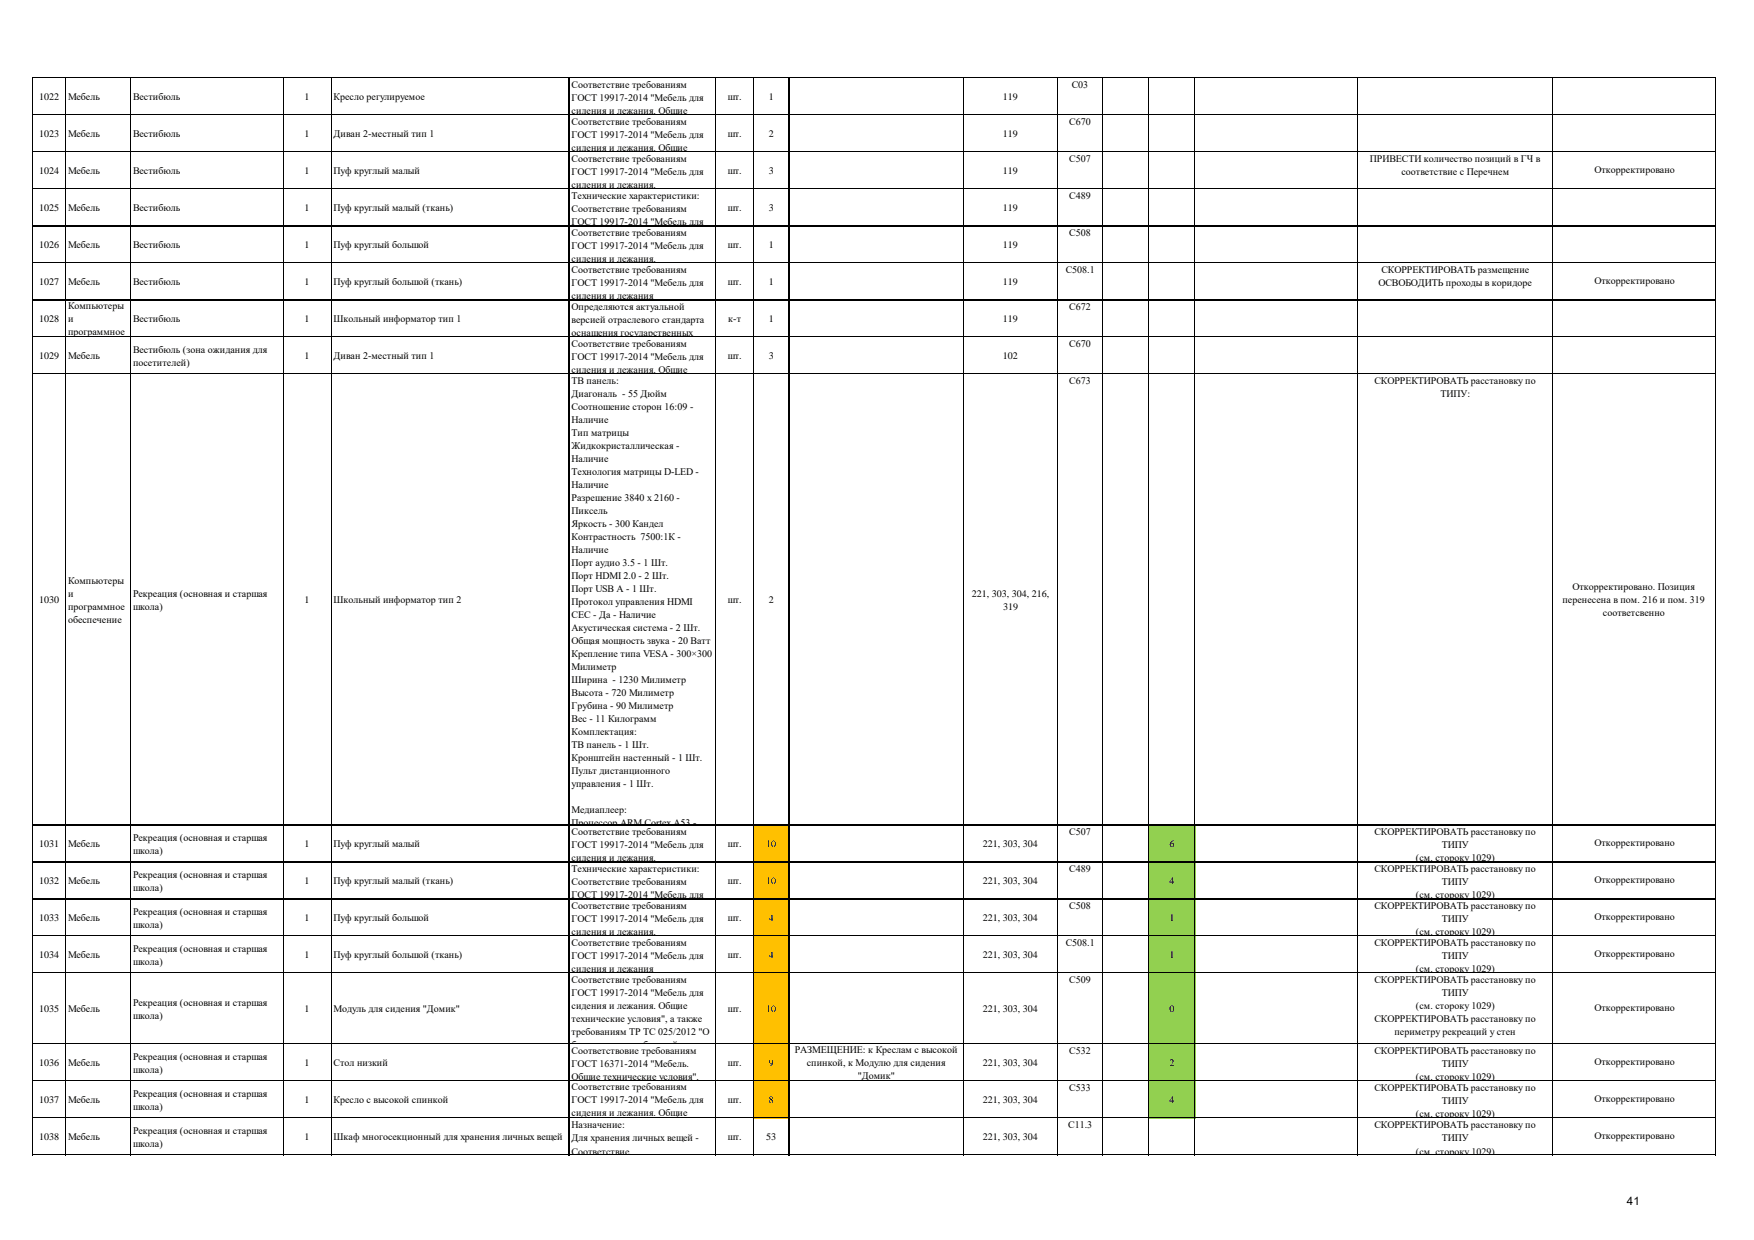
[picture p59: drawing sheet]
<svg xmlns="http://www.w3.org/2000/svg" width="297mm" height="210mm" viewBox="0 0 297 210" stroke-linecap="round" stroke-linejoin="round" font-family="sans-serif">
<defs><g id="words">
<text font-size="1.9" x="275.5" y="204">41</text>
<g font-size="1.7">
<text x="6.6" y="16.9">1022</text>
<text x="11.5" y="16.9">Мебель</text>
<text x="22.5" y="16.9">Вестибюль</text>
<text x="51.6" y="16.9">1</text>
<text x="56.5" y="16.9">Кресло регулируемое</text>
<text x="96.8" y="14.9">Cоответствие требованиям</text>
<text x="96.8" y="17.1">ГОСТ 19917-2014 &quot;Мебель для</text>
<text x="123.2" y="16.9">шт.</text>
<text x="130.2" y="16.9">1</text>
<text x="169.8" y="16.9">119</text>
<text x="181.5" y="14.9">С03</text>
<text x="6.6" y="23.2">1023</text>
<text x="11.5" y="23.2">Мебель</text>
<text x="22.5" y="23.2">Вестибюль</text>
<text x="51.6" y="23.2">1</text>
<text x="56.5" y="23.2">Диван 2-местный тип 1</text>
<text x="96.8" y="19.3">сидения и лежания. Общие</text>
<text x="96.8" y="21.2">Cоответствие требованиям</text>
<text x="96.8" y="23.4">ГОСТ 19917-2014 &quot;Мебель для</text>
<text x="123.2" y="23.2">шт.</text>
<text x="130.2" y="23.2">2</text>
<text x="169.8" y="23.2">119</text>
<text x="181.1" y="21.2">С670</text>
<text x="6.6" y="29.5">1024</text>
<text x="11.5" y="29.5">Мебель</text>
<text x="22.5" y="29.5">Вестибюль</text>
<text x="51.6" y="29.5">1</text>
<text x="56.5" y="29.5">Пуф круглый малый</text>
<text x="96.8" y="25.6">сидения и лежания. Общие</text>
<text x="96.8" y="27.4">Cоответствие требованиям</text>
<text x="96.8" y="29.7">ГОСТ 19917-2014 &quot;Мебель для</text>
<text x="123.2" y="29.5">шт.</text>
<text x="130.2" y="29.5">3</text>
<text x="169.8" y="29.5">119</text>
<text x="181.1" y="27.4">С507</text>
<text x="232" y="27.4">ПРИВЕСТИ количество позиций в ГЧ в</text>
<text x="237.3" y="29.7">соответствие с Перечнем</text>
<text x="270" y="29.3">Откорректировано</text>
<text x="6.6" y="35.7">1025</text>
<text x="11.5" y="35.7">Мебель</text>
<text x="22.5" y="35.7">Вестибюль</text>
<text x="51.6" y="35.7">1</text>
<text x="56.5" y="35.7">Пуф круглый малый (ткань)</text>
<text x="96.8" y="31.9">сидения и лежания.</text>
<text x="96.8" y="33.7">Технические характеристики:</text>
<text x="96.8" y="35.9">Cоответствие требованиям</text>
<text x="123.2" y="35.7">шт.</text>
<text x="130.2" y="35.7">3</text>
<text x="169.8" y="35.7">119</text>
<text x="181.1" y="33.7">С489</text>
<text x="96.8" y="38.1">ГОСТ 19917-2014 &quot;Мебель для</text>
<text x="96.8" y="40">Cоответствие требованиям</text>
<text x="181.1" y="40">С508</text>
<text x="6.6" y="42">1026</text>
<text x="11.5" y="42">Мебель</text>
<text x="22.5" y="42">Вестибюль</text>
<text x="51.6" y="42">1</text>
<text x="56.5" y="42">Пуф круглый большой</text>
<text x="96.8" y="42.2">ГОСТ 19917-2014 &quot;Мебель для</text>
<text x="96.8" y="44.4">сидения и лежания.</text>
<text x="96.8" y="46.3">Cоответствие требованиям</text>
<text x="123.2" y="42">шт.</text>
<text x="130.2" y="42">1</text>
<text x="169.8" y="42">119</text>
<text x="180.5" y="46.3">С508.1</text>
<text x="233.9" y="46.3">СКОРРЕКТИРОВАТЬ размещение</text>
<text x="6.6" y="48.3">1027</text>
<text x="11.5" y="48.3">Мебель</text>
<text x="11.5" y="52.3">Компьютеры</text>
<text x="22.5" y="48.3">Вестибюль</text>
<text x="51.6" y="48.3">1</text>
<text x="56.5" y="48.3">Пуф круглый большой (ткань)</text>
<text x="96.8" y="48.5">ГОСТ 19917-2014 &quot;Мебель для</text>
<text x="96.8" y="50.7">сидения и лежания</text>
<text x="96.8" y="52.5">Определяются актуальной</text>
<text x="123.2" y="48.3">шт.</text>
<text x="130.2" y="48.3">1</text>
<text x="169.8" y="48.3">119</text>
<text x="181.1" y="52.5">С672</text>
<text x="233.4" y="48.5">ОСВОБОДИТЬ проходы в коридоре</text>
<text x="270" y="48.1">Откорректировано</text>
<text x="6.6" y="54.6">1028</text>
<text x="11.5" y="54.6">и</text>
<text x="11.5" y="56.8">программное</text>
<text x="22.5" y="54.6">Вестибюль</text>
<text x="22.5" y="59.7">Вестибюль (зона ожидания для</text>
<text x="51.6" y="54.6">1</text>
<text x="56.5" y="54.6">Школьный информатор тип 1</text>
<text x="96.8" y="54.7">версией отраслевого стандарта</text>
<text x="96.8" y="56.9">оснащения государственных</text>
<text x="96.8" y="58.8">Cоответствие требованиям</text>
<text x="123.3" y="54.6">к-т</text>
<text x="130.2" y="54.6">1</text>
<text x="169.8" y="54.6">119</text>
<text x="181.1" y="58.8">С670</text>
<text x="6.6" y="60.8">1029</text>
<text x="11.5" y="60.8">Мебель</text>
<text x="22.5" y="61.9">посетителей)</text>
<text x="51.6" y="60.8">1</text>
<text x="56.5" y="60.8">Диван 2-местный тип 1</text>
<text x="96.8" y="61">ГОСТ 19917-2014 &quot;Мебель для</text>
<text x="96.8" y="63.2">сидения и лежания. Общие</text>
<text x="96.8" y="65.1">ТВ панель:</text>
<text x="123.2" y="60.8">шт.</text>
<text x="130.2" y="60.8">3</text>
<text x="169.8" y="60.8">102</text>
<text x="181.1" y="65.1">С673</text>
<text x="232.7" y="65.1">СКОРРЕКТИРОВАТЬ расстановку по</text>
<text x="96.8" y="67.3">Диагональ - 55 Дюйм</text>
<text x="96.8" y="69.5">Соотношение сторон 16:09 -</text>
<text x="96.8" y="71.7">Наличие</text>
<text x="243.9" y="67.3">ТИПУ:</text>
<text x="96.8" y="73.9">Тип матрицы</text>
<text x="96.8" y="76.1">Жидкокристаллическая -</text>
<text x="96.8" y="78.3">Наличие</text>
<text x="96.8" y="80.5">Технология матрицы D-LED -</text>
<text x="96.8" y="82.7">Наличие</text>
<text x="96.8" y="84.9">Разрешение 3840 x 2160 -</text>
<text x="96.8" y="87.1">Пиксель</text>
<text x="96.8" y="89.3">Яркость - 300 Кандел</text>
<text x="96.8" y="91.5">Контрастность 7500:1К -</text>
<text x="96.8" y="93.7">Наличие</text>
<text x="96.8" y="95.9">Порт аудио 3.5 - 1 Шт.</text>
<text x="11.5" y="98.8">Компьютеры</text>
<text x="11.5" y="101">и</text>
<text x="22.5" y="101">Рекреация (основная и старшая</text>
<text x="96.8" y="98.1">Порт HDMI 2.0 - 2 Шт.</text>
<text x="96.8" y="100.3">Порт USB A - 1 Шт.</text>
<text x="164.5" y="101">221, 303, 304, 216,</text>
<text x="266.3" y="99.9">Откорректировано. Позиция</text>
<text x="6.6" y="102.2">1030</text>
<text x="11.5" y="103.3">программное</text>
<text x="11.5" y="105.5">обеспечение</text>
<text x="22.5" y="103.3">школа)</text>
<text x="51.6" y="102.2">1</text>
<text x="56.5" y="102.2">Школьный информатор тип 2</text>
<text x="96.8" y="102.5">Протокол управления HDMI</text>
<text x="96.8" y="104.7">CEC - Да - Наличие</text>
<text x="96.8" y="106.9">Акустическая система - 2 Шт.</text>
<text x="123.2" y="102.2">шт.</text>
<text x="130.2" y="102.2">2</text>
<text x="169.9" y="103.3">319</text>
<text x="264.6" y="102.2">перенесена в пом. 216 и пом. 319</text>
<text x="271.4" y="104.4">соответсвенно</text>
<text x="96.8" y="109.1">Общая мощность звука - 20 Ватт</text>
<text x="96.8" y="111.3">Крепление типа VESA - 300×300</text>
<text x="96.8" y="113.5">Милиметр</text>
<text x="96.8" y="115.7">Ширина - 1230 Милиметр</text>
<text x="96.8" y="117.9">Высота - 720 Милиметр</text>
<text x="96.8" y="120.1">Грубина - 90 Милиметр</text>
<text x="96.8" y="122.3">Вес - 11 Килограмм</text>
<text x="96.8" y="124.5">Комплектация:</text>
<text x="96.8" y="126.7">ТВ панель - 1 Шт.</text>
<text x="96.8" y="128.9">Кронштейн настенный - 1 Шт.</text>
<text x="96.8" y="131.1">Пульт дистанционного</text>
<text x="96.8" y="133.3">управления - 1 Шт.</text>
<text x="96.8" y="137.7">Медиаплеер:</text>
<text x="6.6" y="143.5">1031</text>
<text x="11.5" y="143.5">Мебель</text>
<text x="22.5" y="142.4">Рекреация (основная и старшая</text>
<text x="51.6" y="143.5">1</text>
<text x="56.5" y="143.5">Пуф круглый малый</text>
<text x="96.8" y="139.9">Процессор ARM Cortex A53 -</text>
<text x="96.8" y="141.5">Cоответствие требованиям</text>
<text x="96.8" y="143.7">ГОСТ 19917-2014 &quot;Мебель для</text>
<text x="123.2" y="143.5">шт.</text>
<text x="129.7" y="143.5">10</text>
<text x="166.4" y="143.5">221, 303, 304</text>
<text x="181.1" y="141.5">С507</text>
<text x="198" y="143.5">6</text>
<text x="232.7" y="141.5">СКОРРЕКТИРОВАТЬ расстановку по</text>
<text x="244.2" y="143.7">ТИПУ</text>
<text x="270" y="143.3">Откорректировано</text>
<text x="6.6" y="149.8">1032</text>
<text x="11.5" y="149.8">Мебель</text>
<text x="22.5" y="144.6">школа)</text>
<text x="22.5" y="148.6">Рекреация (основная и старшая</text>
<text x="51.6" y="149.8">1</text>
<text x="56.5" y="149.8">Пуф круглый малый (ткань)</text>
<text x="96.8" y="145.9">сидения и лежания.</text>
<text x="96.8" y="147.7">Технические характеристики:</text>
<text x="96.8" y="149.9">Cоответствие требованиям</text>
<text x="123.2" y="149.8">шт.</text>
<text x="129.7" y="149.8">10</text>
<text x="166.4" y="149.8">221, 303, 304</text>
<text x="181.1" y="147.7">С489</text>
<text x="198" y="149.8">4</text>
<text x="232.7" y="147.7">СКОРРЕКТИРОВАТЬ расстановку по</text>
<text x="239.8" y="145.9">(см. стороку 1029)</text>
<text x="244.2" y="149.9">ТИПУ</text>
<text x="270" y="149.6">Откорректировано</text>
<text x="22.5" y="150.9">школа)</text>
<text x="22.5" y="154.9">Рекреация (основная и старшая</text>
<text x="96.8" y="152.1">ГОСТ 19917-2014 &quot;Мебель для</text>
<text x="96.8" y="154">Cоответствие требованиям</text>
<text x="181.1" y="154">С508</text>
<text x="232.7" y="154">СКОРРЕКТИРОВАТЬ расстановку по</text>
<text x="239.8" y="152.1">(см. стороку 1029)</text>
<text x="270" y="155.9">Откорректировано</text>
<text x="6.6" y="156">1033</text>
<text x="11.5" y="156">Мебель</text>
<text x="22.5" y="157.1">школа)</text>
<text x="22.5" y="161.2">Рекреация (основная и старшая</text>
<text x="51.6" y="156">1</text>
<text x="56.5" y="156">Пуф круглый большой</text>
<text x="96.8" y="156.2">ГОСТ 19917-2014 &quot;Мебель для</text>
<text x="96.8" y="158.4">сидения и лежания.</text>
<text x="96.8" y="160.3">Cоответствие требованиям</text>
<text x="123.2" y="156">шт.</text>
<text x="130.2" y="156">4</text>
<text x="166.4" y="156">221, 303, 304</text>
<text x="180.5" y="160.3">С508.1</text>
<text x="198" y="156">1</text>
<text x="232.7" y="160.3">СКОРРЕКТИРОВАТЬ расстановку по</text>
<text x="239.8" y="158.4">(см. стороку 1029)</text>
<text x="244.2" y="156.2">ТИПУ</text>
<text x="6.6" y="162.3">1034</text>
<text x="11.5" y="162.3">Мебель</text>
<text x="22.5" y="163.4">школа)</text>
<text x="51.6" y="162.3">1</text>
<text x="56.5" y="162.3">Пуф круглый большой (ткань)</text>
<text x="96.8" y="162.5">ГОСТ 19917-2014 &quot;Мебель для</text>
<text x="96.8" y="164.7">сидения и лежания</text>
<text x="96.8" y="166.5">Cоответствие требованиям</text>
<text x="123.2" y="162.3">шт.</text>
<text x="130.2" y="162.3">4</text>
<text x="166.4" y="162.3">221, 303, 304</text>
<text x="181.1" y="166.5">С509</text>
<text x="198" y="162.3">1</text>
<text x="232.7" y="166.5">СКОРРЕКТИРОВАТЬ расстановку по</text>
<text x="239.8" y="164.7">(см. стороку 1029)</text>
<text x="244.2" y="162.5">ТИПУ</text>
<text x="270" y="162.1">Откорректировано</text>
<text x="6.6" y="171.4">1035</text>
<text x="11.5" y="171.4">Мебель</text>
<text x="22.5" y="170.3">Рекреация (основная и старшая</text>
<text x="22.5" y="172.5">школа)</text>
<text x="51.6" y="171.4">1</text>
<text x="56.5" y="171.4">Модуль для сидения &quot;Домик&quot;</text>
<text x="96.8" y="168.7">ГОСТ 19917-2014 &quot;Мебель для</text>
<text x="96.8" y="170.9">сидения и лежания. Общие</text>
<text x="96.8" y="173.1">технические условия&quot;, а также</text>
<text x="123.2" y="171.4">шт.</text>
<text x="129.7" y="171.4">10</text>
<text x="166.4" y="171.4">221, 303, 304</text>
<text x="198" y="171.4">0</text>
<text x="232.7" y="173.1">СКОРРЕКТИРОВАТЬ расстановку по</text>
<text x="239.8" y="170.9">(см. стороку 1029)</text>
<text x="244.2" y="168.7">ТИПУ</text>
<text x="270" y="171.3">Откорректировано</text>
<text x="22.5" y="179.5">Рекреация (основная и старшая</text>
<text x="96.8" y="175.3">требованиям ТР ТС 025/2012 &quot;О</text>
<text x="96.8" y="177.5">безопасности мебельной</text>
<text x="96.8" y="178.6">Соответствовие требованиям</text>
<text x="134.6" y="178.4">РАЗМЕЩЕНИЕ: к Креслам с высокой</text>
<text x="181.1" y="178.6">С532</text>
<text x="232.7" y="178.6">СКОРРЕКТИРОВАТЬ расстановку по</text>
<text x="236.1" y="175.3">периметру рекреаций у стен</text>
<text x="6.6" y="180.6">1036</text>
<text x="11.5" y="180.6">Мебель</text>
<text x="22.5" y="181.7">школа)</text>
<text x="22.5" y="185.8">Рекреация (основная и старшая</text>
<text x="51.6" y="180.6">1</text>
<text x="56.5" y="180.6">Стол низкий</text>
<text x="96.8" y="180.8">ГОСТ 16371-2014 &quot;Мебель.</text>
<text x="96.8" y="183">Общие технические условия&quot;.</text>
<text x="96.8" y="184.6">Cоответствие требованиям</text>
<text x="123.2" y="180.6">шт.</text>
<text x="130.2" y="180.6">9</text>
<text x="136.6" y="180.6">спинкой, к Модулю для сидения</text>
<text x="145.2" y="182.8">&quot;Домик&quot;</text>
<text x="166.4" y="180.6">221, 303, 304</text>
<text x="181.1" y="184.8">С533</text>
<text x="198" y="180.6">2</text>
<text x="232.7" y="184.8">СКОРРЕКТИРОВАТЬ расстановку по</text>
<text x="239.8" y="183">(см. стороку 1029)</text>
<text x="244.2" y="180.8">ТИПУ</text>
<text x="270" y="180.4">Откорректировано</text>
<text x="6.6" y="186.9">1037</text>
<text x="11.5" y="186.9">Мебель</text>
<text x="22.5" y="188">школа)</text>
<text x="51.6" y="186.9">1</text>
<text x="56.5" y="186.9">Кресло с высокой спинкой</text>
<text x="96.8" y="186.9">ГОСТ 19917-2014 &quot;Мебель для</text>
<text x="96.8" y="189.1">сидения и лежания. Общие</text>
<text x="96.8" y="191.1">Назначение:</text>
<text x="123.2" y="186.9">шт.</text>
<text x="130.2" y="186.9">8</text>
<text x="166.4" y="186.9">221, 303, 304</text>
<text x="180.9" y="191.1">С11.3</text>
<text x="198" y="186.9">4</text>
<text x="232.7" y="191.1">СКОРРЕКТИРОВАТЬ расстановку по</text>
<text x="239.8" y="189.2">(см. стороку 1029)</text>
<text x="244.2" y="187">ТИПУ</text>
<text x="270" y="186.7">Откорректировано</text>
<text x="6.6" y="193.1">1038</text>
<text x="11.5" y="193.1">Мебель</text>
<text x="22.5" y="192">Рекреация (основная и старшая</text>
<text x="22.5" y="194.2">школа)</text>
<text x="51.6" y="193.1">1</text>
<text x="56.5" y="193.1">Шкаф многосекционный для хранения личных вещей</text>
<text x="96.8" y="193.3">Для хранения личных вещей -</text>
<text x="96.8" y="195.5">Соответствие.</text>
<text x="123.2" y="193.1">шт.</text>
<text x="129.7" y="193.1">53</text>
<text x="166.4" y="193.1">221, 303, 304</text>
<text x="239.8" y="195.5">(см. стороку 1029)</text>
<text x="244.2" y="193.3">ТИПУ</text>
<text x="270" y="192.9">Откорректировано</text>
</g>
</g></defs>
<path d="M127.5 139.7h6.1v49.7h-6.1z" fill-rule="evenodd" fill="#ffc000"/>
<path d="M194.5 139.7h7.9v49.7h-7.9z" fill-rule="evenodd" fill="#92d050"/>
<g fill="none" stroke="#000" stroke-width=".17">
<path d="M5.5 13v182.7M5.6 13.1h284.9M5.6 19.4h284.9M11.1 13.2v182.5M22.1 13.2v182.5M47.9 13.2v182.5M56.1 13.2v182.5M96.4 13.2v182.5M121.2 13.2v182.5M127.5 13.2v182.5M133.6 13.2v182.5M163.1 13.2v182.5"/>
<path d="M179 13.2v182.5M186.7 13.2v182.5M194.5 13.2v182.5M202.3 13.2v182.5M229.9 13.2v182.5M262.9 13.2v182.5M290.4 13.2v182.5M5.6 25.7h284.9M5.6 31.9h284.9M5.6 38.2h284.9M5.6 44.5h284.9M5.6 50.7h284.9"/>
<path d="M5.6 57h284.9M5.6 63.3h284.9M5.6 139.7h284.9M5.6 145.9h284.9M5.6 152.2h284.9M5.6 158.5h284.9M5.6 164.7h284.9M5.6 176.8h284.9M5.6 183h284.9M5.6 189.3h284.9M5.6 195.6h284.9"/>
</g>
<use href="#words"/>
</svg>
